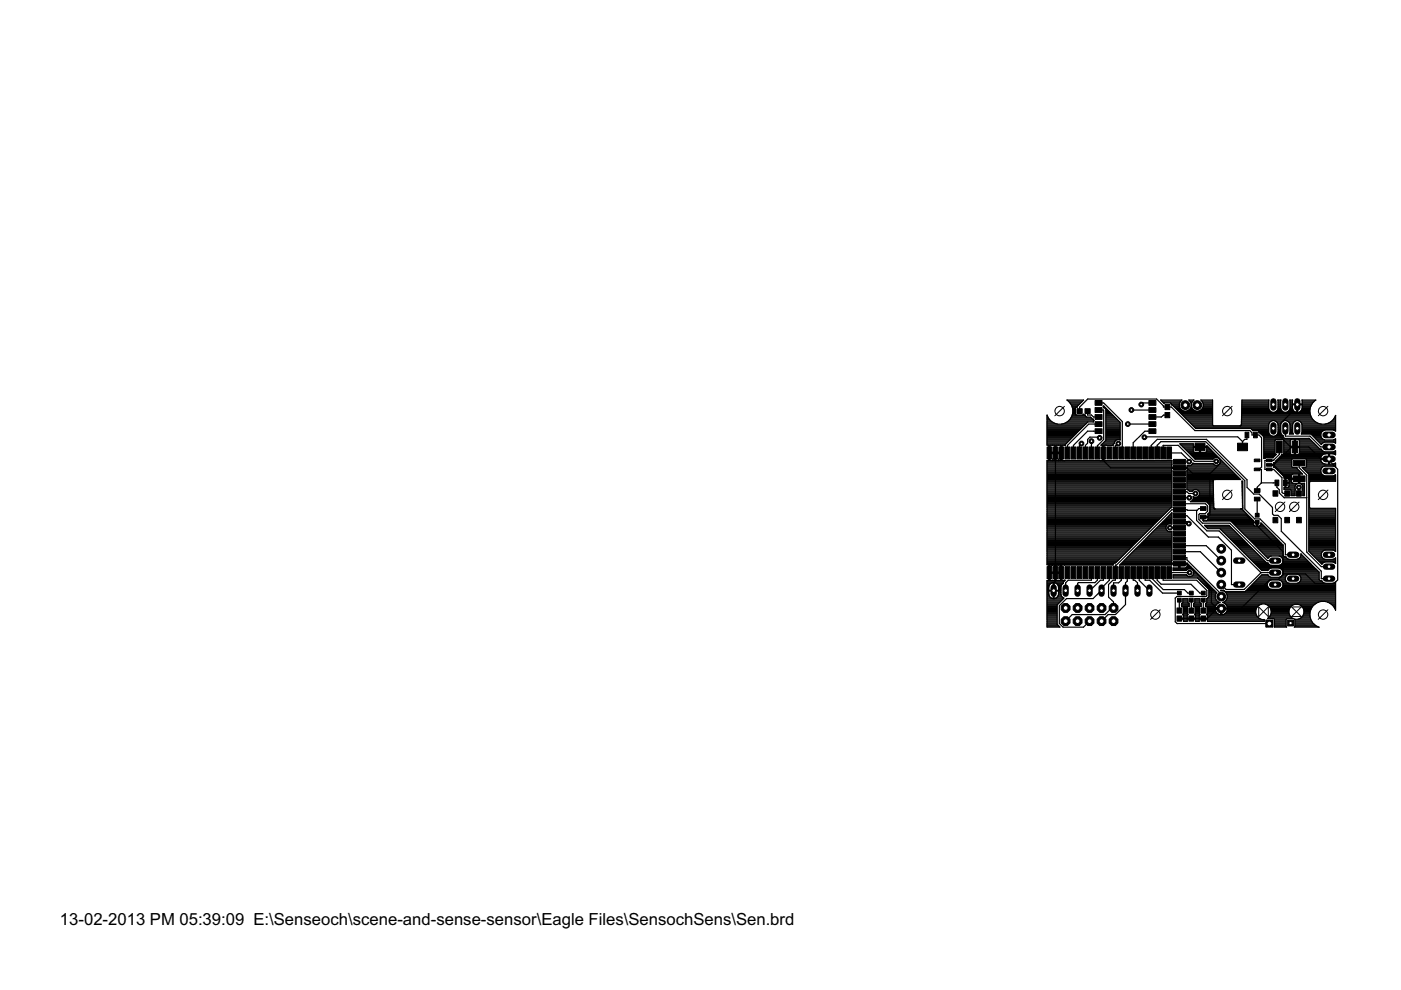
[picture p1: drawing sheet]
<svg xmlns="http://www.w3.org/2000/svg" width="297mm" height="210mm" viewBox="0 0 297 210" stroke-linecap="round" stroke-linejoin="round" font-family="sans-serif">
<defs><g id="words">
<text font-size="4" x="12.7" y="196.2">13-02-2013 PM 05:39:09 E:\Senseoch\scene-and-sense-sensor\Eagle Files\SensochSens\Sen.brd</text>
</g></defs>
<g fill="#000" stroke="#000" stroke-width=".21">
<path d="M222 94.8h1v2.5h-1zM223.3 94.8h1v2.5h-1zM224.5 94.8h1.1v2.5h-1.1zM225.8 94.8h1v2.5h-1zM227.1 94.8h1v2.5h-1zM228.3 94.8h1.1v2.5h-1.1zM228.3 86.7h1.1v1h-1.1zM229.6 94.8h1v2.5h-1zM230 86.7h1.1v1h-1.1zM230.9 94.8h1v2.5h-1zM232.2 94.8h1v2.5h-1zM232.2 87.9h1.5v1h-1.5z"/>
<path d="M232.2 86.4h1.5v1h-1.5zM232.2 84.9h1.5v1h-1.5zM232.2 89.4h1.5v1h-1.5zM232.2 90.9h1.5v1h-1.5zM233.4 94.8h1v2.5h-1zM234.7 94.8h1v2.5h-1zM236 94.8h1v2.5h-1zM237.2 94.8h1.1v2.5h-1.1zM238.5 94.8h1v2.5h-1zM239.8 94.8h1v2.5h-1zM241 94.8h1v2.5h-1zM242.3 94.8h1v2.5h-1z"/>
<path d="M243.6 94.8h1v2.5h-1zM243.6 90.9h1.5v1h-1.5zM243.6 89.4h1.5v1h-1.5zM243.6 87.9h1.5v1h-1.5zM243.6 86.4h1.5v1h-1.5zM243.6 84.9h1.5v1h-1.5zM244.8 94.7h1.1v2.6h-1.1zM246.1 94.8h1v2.5h-1zM247 85.7h1v1.1h-1zM247 87.5h1v1.1h-1zM247.4 94.8h1v2.5h-1zM248.8 99.9h2.5v1.1h-2.5z"/>
<path d="M248.8 98.7h2.5v1h-2.5zM248.8 97.4h2.5v1h-2.5zM253.4 94h2.1v1.6h-2.1zM262.4 94h2.1v1.6h-2.1zM264 91.6h.8v1.2h-.8zM265.8 91.6h.8v1.2h-.8zM265.9 97.3h1.2v.6h-1.2zM265.9 99.3h1.2v.5h-1.2zM268.5 99.3h1.2v.5h-1.2zM268.5 98.3h1.2v.5h-1.2zM268.5 97.3h1.2v.6h-1.2zM270.7 93.5h1.1v2.5h-1.1z"/>
<path d="M274 93.5h1.1v2.5h-1.1zM274.2 97.6h2.5v1.2h-2.5zM248.8 119h2.5v1h-2.5zM248.8 117.7h2.5v1h-2.5zM248.8 116.5h2.5v1h-2.5zM248.8 115.2h2.5v1h-2.5zM248.8 113.9h2.5v1h-2.5zM248.8 112.6h2.5v1.1h-2.5zM248.8 111.4h2.5v1h-2.5zM248.8 110.1h2.5v1h-2.5zM248.8 108.8h2.5v1.1h-2.5zM248.8 107.6h2.5v1h-2.5z"/>
<path d="M248.8 106.3h2.5v1h-2.5zM248.8 105h2.5v1h-2.5zM248.8 103.8h2.5v1h-2.5zM248.8 102.5h2.5v1h-2.5zM248.8 101.2h2.5v1h-2.5zM254.5 107.4h1.2v.8h-1.2zM254.5 109.2h1.2v.8h-1.2zM266 105.4h1.1v.8h-1.1zM266 103.6h1.1v.8h-1.1zM266.1 110.3h.9v.8h-.9zM266.1 108.8h.9v.8h-.9zM269.9 104.1h1v1.1h-1z"/>
<path d="M269.9 109.7h1v1.1h-1zM270.3 101.8h.8v1.2h-.8zM272.1 101.8h.8v1.2h-.8zM272.4 104.1h1v1.1h-1zM272.4 109.7h1v1.1h-1zM274.2 100.9h2.5v1.2h-2.5zM274.9 104.1h1v1.1h-1zM274.9 109.7h1v1.1h-1zM222 120.1h1v2.6h-1zM223.3 120.1h1v2.6h-1zM224.5 120.1h1v2.6h-1zM225.8 120.1h1v2.6h-1z"/>
<path d="M227.1 120.1h1v2.6h-1zM228.3 120.1h1.1v2.6h-1.1zM229.6 120.1h1v2.6h-1zM230.9 120.1h1v2.6h-1zM232.2 120.1h1v2.6h-1zM233.4 120.1h1v2.6h-1zM234.7 120.1h1v2.6h-1zM236 120.1h1v2.6h-1zM237.2 120.1h1.1v2.6h-1.1zM238.5 120.1h1v2.6h-1zM239.8 120.1h1v2.6h-1zM241 120.1h1v2.6h-1z"/>
<path d="M242.3 120.1h1v2.6h-1zM243.6 120.1h1v2.6h-1zM244.8 120.1h1.1v2.6h-1.1zM246.1 120.1h1v2.6h-1zM247.4 120.1h1v2.6h-1zM249.5 130.6h1v1.1h-1zM249.5 128.9h1v1.1h-1zM249.6 126.9h.8v.8h-.8zM249.6 125.3h.8v.9h-.8zM252.1 130.6h1v1.1h-1zM252.1 128.9h1v1.1h-1zM252.2 126.9h.8v.8h-.8z"/>
<path d="M252.2 125.3h.8v.9h-.8zM254.6 130.6h1v1.1h-1zM254.6 128.9h1v1.1h-1zM254.7 126.9h.8v.8h-.8zM254.7 125.3h.8v.9h-.8z"/>
</g>
<g fill="none" stroke="#000" stroke-width=".25">
<path d="M222 98.6h26.4M222 91.2h6.9M222 98.8h26.4M222 98.1h26.5M222 89.5h1.1M222 99.9h26.5M222 99.7h26.4M222 99.5h26.4M222 99.3h27.9M222 99h26.4M222 98.4h26.5M222 97.9h26.5"/>
<path d="M222 94.4h3.8M222 94.1h4M222 93.9h4.2M222 93.7h4.4M222 93.5h4.6M222 93.2h4.9M222 93h5.1M222 92.8h5.3M222 92.6h5.5M222 92.4h5.8M222 92.1h6M222 91.9h6.2"/>
<path d="M222 91.7h6.4M222 91.5h6.6M222 91h7.1M222 90.8h7.3M222 90.6h7.5M222 90.4h7.7M222 90.1h8M222 89.9h2.2M222 89.7h1.5M222 89.3h.8M222 89h.6M222 88.8h.4"/>
<path d="M222 88.6h.3M222 88.4h.1M222 88.1h.1M222.4 96.4h.2M222.4 97h.2M222.4 95.2h.2M222.4 97.2h.2M222.4 97.7v-1.5h2.8v1.5M222.4 97.5h.2M222.4 96.8h.2M222.4 96.6h.2M222.4 95.7h.2"/>
<path d="M222.4 95.5h.2M222.4 95h.2M222.4 94.8h.2M222.4 94.6h.2M222.5 96v.7l.8 .8h.5M222.6 97.7v-3.3h1v3.3M223.1 97.7h.1M223.6 96.4h.3M223.6 97h.3M223.6 95.2h.3M223.6 97.2h.3M223.6 97.5h.3"/>
<path d="M223.6 96.8h.3M223.6 96.6h.3M223.6 95.7h.3M223.6 95.5h.3M223.6 95h.3M223.6 94.8h.3M223.6 94.6h.3M223.8 96.8l.7 .7h.5M223.8 96v27.2l-.4 .4v1.6M223.9 97.7v-3.3h1v3.3M224.3 97.7h.2M224.9 96.4h.3"/>
<path d="M224.9 97h.3M224.9 95.2h.3M224.9 97.2h.3M224.9 97.5h.3M224.9 96.8h.3M224.9 96.6h.3M224.9 95.7h.3M224.9 95.5h.3M224.9 95h.3M224.9 94.8h.3M224.9 94.6h.3M225 97.5l.1 .1h8.8"/>
<path d="M225 96v1.5M225.1 89.9h5.1M225.7 97.6l-.1 .1M225.8 89.7h4.6M226.5 85h3M226.5 89.3h5.4M226.7 85.3h2.6M226.7 89h5.1M226.9 85.5h2.2M226.9 88.8h4.7M227.1 85.7h1.8M227.1 88.6h4.3"/>
<path d="M227.2 88.4h3.1M227.2 85.9h1.4M227.3 88.1h2.8M227.3 86.1h1.1M227.3 86.4h.9M227.4 87.9h.7M227.4 86.6h.6M227.4 87.7h.6M227.5 87.5h.5M227.5 87.2h.5M227.5 87h.5M227.5 86.8h.5"/>
<path d="M228.4 86.1l1.3-1.3h-3.5a2.8 2.8 0 0 1 .2 4.6 2.8 2.8 0 0 1-4.4-1.4v6.4h.4v1.5h2.8v-1.5h.6v-.1l4.8-4.8M228.4 86.1v.2l-.4 .2v1.3l.2 .2h1.4l.1-.2 .4 .2 .3 .4h.8l.4 .5h.2v.2M228.9 94.4h.1M228.9 94.4v1.6M228.9 87.2v-.9l1.7-1.7h14.6l1.5 1.5v.2h1.6l5 5h11.7l.5 .5v.4h1.4l.6 .6v6.2l-.5 .5M229.3 94l-.4 .4M229.6 87.9h.2M230.6 87.2v.8h.8l.4 .4h1.1M231.4 93.5v2.5M231.4 94.4h.1M231.8 89.1l.2 .1-.2 .3h-5.6M232.9 85.4h1.1l4 4v6.4l-.3 .2"/>
<path d="M232.9 86.9h1.1v6.3l-1.3 1.2v1.6M232.9 89.9h-2.1l-4.5 4.5v1.6M232.9 91.4h-2.3l-3 3v1.6M233.2 92.8l-.2-.1h-1.9l-.5 .5v.8l-.5 .4v1.6M233.2 97.6l.2 .1M233.5 94.4h2.5M233.7 94.1h2.4M233.8 96.4h.3M233.8 97h.3M233.8 95.2h.3M233.8 97.2h.3M233.8 97.7v-1.5h.3v1.5"/>
<path d="M233.8 97.5h.3M233.8 96.8h.3M233.8 96.6h.3M233.8 95.7h.3M233.8 95.5h.3M233.8 95h.3M233.8 94.8h.3M233.8 94.6h.3M233.9 86.2l.1-.1 3.5 3.5v3.7a.83 .83 0 0 0-1.2 .7l-.3 .4h-1.9v1.5h-.3v-1.5h-.4l1.1-1v-6.7l-.5-.2zM233.9 93.9h2.4M233.9 97.6l1.6 1.6h16.2l1.2 1.3h3.6M233.9 96v1.6"/>
<path d="M233.9 86.1h.2M234 86.4h.3M234.1 93.7h2.2M234.3 86.6h.2M234.4 93.5h2.1M234.5 91.2h3M234.5 87.5h.9M234.5 89.5h2.9M234.5 93.2h2.3M234.5 93h3M234.5 92.8h3M234.5 92.6h3"/>
<path d="M234.5 92.4h3M234.5 92.1h3M234.5 91.9h3M234.5 91.7h3M234.5 91.5h3M234.5 91h3M234.5 90.8h3M234.5 90.6h3M234.5 90.4h3M234.5 90.1h3M234.5 89.9h3M234.5 89.7h3"/>
<path d="M234.5 89.3h2.7M234.5 89h2.5M234.5 88.8h2.2M234.5 88.6h2M234.5 88.4h1.8M234.5 88.1h1.6M234.5 87.9h1.4M234.5 87.7h1.1M234.5 87.2h.7M234.5 87h.5M234.5 86.8h.2M234.5 97.7l14-.1-.1 1.5h1.5v.2h-1.5v.5"/>
<path d="M237.1 94l-.4 .4h-.2v1.6M237.4 93.2h.1M239.1 89.9h5.2M239.9 86.9h4.4M242.6 92.7l19.8-.1 1 1M244.1 96v-1.6l1.3-1.2h10.4l8.6 8.5v1.6l1.4 1.5h1.2l2.8 2.8v1.4l.3 .3h.9l.7 .7v2.6l8.4 8.5v1.6h1.7M244.3 85.4h-2l-.3 .4M244.3 91.4h-1.6l-2.4 2.5v2.1M244.8 97.6h-.1M245.3 96v-1.6l.8-.8h9.5l8.3 8.3v6l2.1 2.1h1.1l5.4 5.4v2.2h1.7M246 97.6h.1M246.3 85h4.1"/>
<path d="M246.5 85.3h3.7M246.6 96v-1.6h3.2l3.4 3.4h4.7M246.7 85.5h.1M247.3 97.6h.1M247.5 88h-.8l-.4 .4h-2M247.9 96h2.6l1.6 1.7v.2M248.2 85.5h1.9M248.3 85.7h1.7M248.4 99.8l.1 .1M248.5 97.7h-26.5v22.1h.4v1.5h2.7v-1.5h10.9l.3-.4h.2l11.8-11.8h.2v-7.7M248.6 85.9h1.4M248.8 86.1h1.2"/>
<path d="M249 86.4h1.1M249.3 86.6h.9M249.5 86.8h.9M249.7 87h1.1M249.9 87.2h7.2M250 86.1l.2-.9 .4-.4h-4.5l.7 .7 1.3-.1 .2 .5h.2l5 4.9h11.7l.4 .5M250 86.1l.2 .5M250.1 87.5h7M250.2 99.3h10.4M250.2 94.1h2.8M250.2 86.6a1.3 1.3 0 0 0 2.2 0M250.4 87.7h6.7"/>
<path d="M250.4 94.4h2.6M250.6 87.9h6.5M250.6 94.6h2.4M250.8 88.1h6.3M250.8 94.8h3.5M251 88.4h6.1M251.1 95h1.9M251.3 88.6h5.8M251.3 95.2h1.7M251.5 88.8h5.6M251.5 95.5h1.5M251.7 99.9v3.9l.5 .4"/>
<path d="M251.7 99.9h9.6M251.7 99.8v.1M251.7 98.8h8.5M251.7 99.7h9.3M251.7 99.5h9.1M251.7 99h8.7M251.7 89h5.4M251.7 95.7h1.3M251.9 87h1.4M251.9 89.3h5.2M252 95.9h1.2M252.1 84.8h1l-.5 .8z"/>
<path d="M252.2 89.5h4.9M252.2 96.1h5.3M252.2 86.8h.8M252.3 85h.6M252.4 89.7h4.7M252.4 86.6h.4M252.4 96.4h5.3M252.4 85.3h.4M252.5 86.4h.2M252.5 85.5h.1M252.6 86.1l-.2 .5M252.6 85.6v.5"/>
<path d="M252.6 86.1l.2 .5M252.6 85.7h.1M252.6 86.1h.1M252.6 85.9h.1M252.6 89.9h4.5M252.6 98.6h4.9M252.6 96.6h5.3M252.8 86.6a1.3 1.3 0 0 0 2.1 0M252.8 98.4a.8 .8 0 0 1-1.1 .2v.5h-1.5v.2h1.5v.5M252.8 90.1h4.3M252.8 98.4h4.4M252.9 96.8h5.2"/>
<path d="M253 90.4h16M253.1 97h4.5M253.3 90.6h15.7M253.3 97.2h4M253.5 90.8h15.5M254.3 95.2h.3M254.3 95.9h.3M254.3 95.7h.3M254.3 95.5h.3M254.3 95h.3M254.4 87h2.7M254.4 94.8h1.7l2.6 2.6v.9l-2.2 2.2"/>
<path d="M254.6 94.8h1.6M254.7 86.8h2.4M254.8 85h2.3M254.9 86.6h2.2M255 85.3h2.1M255 86.4h2.1M255.1 85.5h2M255.1 86.1v-.5l-.5-.8h2.5v5.3l.2 .2h5.7M255.1 86.1l-.2 .5M255.1 85.7h2M255.1 86.1h2M255.1 85.9h2"/>
<path d="M255.6 95.9h1.7M255.8 95.7h1.2M255.9 95.2h.7M255.9 95.5h.9M255.9 95h.5M255.9 94.6h.1M258.2 97h.2M258.2 98.6h1.7M258.5 97.2h.1M258.5 98.4h1.2M258.6 97.5h.2M258.7 98.1h.8"/>
<path d="M258.7 97.6a.86 .86 0 0 0-.7-.6 .86 .86 0 0 0-.8 .4h-3.8l-3.3-3.3h2.9v.5h1.3v1.3h-1l-.3-.2v-.8h2.9v.7l-.3 .3h-1v-1.3h1.3v-.1l7.1 7.2h-11.3M258.7 97.7h.3M258.7 98a.86 .86 0 0 1-.7 .7 .86 .86 0 0 1-.8-.4h-4.2l-.1-.2-.1 .3M258.7 97.9h.6M263 90.3h.1M263.1 90.1h5.9M263.2 89.5h6.1M263.2 89.9h5.8M263.2 89.7h5.9M263.2 89.3h6.4M263.2 89h15.2M263.2 88.8h15"/>
<path d="M263.2 88.6h14.9M263.2 88.4h14.8M263.2 87.5h14.5M263.2 88.1h14.7M263.2 87.9h14.6M263.2 87.7h14.6M263.3 87.2h6.1M263.3 87h5.9M263.3 86.8h5.8M263.3 86.6h5.7M263.3 85.7h5.7M263.3 86.4h5.7"/>
<path d="M263.3 86.1h5.7M263.3 85.9h5.7M263.3 85.5h5.7M263.3 85.3h5.7M263.3 85h5.7M263.4 93.6v1.2M264.4 92.2v1h-.5l-.5 .4M265.3 91h3.7M265.6 91.2h3.4M266.5 99.5h.9v2.9M266.7 91.3l.2 .5h.2l.8 .8v4.6l.5-.2M266.9 91.5h2.1"/>
<path d="M266.9 91.7h2.1M267.3 91.9h1.8M267.5 92.1h1.7M267.7 92.4h1.8M267.9 92.6h4.2M267.9 96.4h2.7l-.7 .6M267.9 97h2M267.9 95.2h2.4M267.9 95.9h2.4M267.9 96.1h2.4M267.9 96.8h2.3M267.9 96.6h2.5"/>
<path d="M267.9 95.7h2.4M267.9 95.5h2.4M267.9 95h2.4M267.9 94.8h2.4M267.9 94.6h2.4M267.9 94.4h2.4M267.9 94.1h2.4M267.9 93.9h2.4M267.9 93.7h2.4M267.9 93.5h2.4M267.9 93.2h2.5M267.9 93h9.7"/>
<path d="M267.9 92.8h4.3M269 86.6v-1.8h-5.7l-.1 5.3-.2 .2M269 91.7v-1.7a1.01 1.01 0 0 1 1-.8 1.01 1.01 0 0 1 1 .8v1.7M269 86.6l.4 .6M269 91.7a1.02 1.02 0 0 0 1 .8 1.02 1.02 0 0 0 1-.8M269.1 98.6h4.8M269.1 98.6h.1M269.4 87.2l.4 .2 .7-.2M269.9 97h.1M270.1 99l1.9 1.8M270.1 99h3.8M270.1 98.8h3.8"/>
<path d="M270.1 98.4h3.8M270.3 96.2v-2.8l.2-.2h1.5l.2 .2v2.8M270.3 96.2l.2 .2M270.3 89.3h1.9M270.4 99.3h4.6M270.4 97.9h3.5M270.5 92.4h1.5M270.6 97.7h3.3M270.6 87.2h1.3M270.6 99.5h4.5M270.7 89.5h1.1M270.7 92.1h1.1"/>
<path d="M270.8 97.5h3.1M270.8 87h.9M270.8 99.7h4.6M270.8 89.7h.9M270.9 91.9h.7M270.9 86.8h.7M270.9 89.9h.6M271 91.2h.5M271 86.6l-.1-1.8h.7l-.1 1.8M271 86.6l-.5 .6M271 85.7h.5M271 91.7h.5"/>
<path d="M271 91.5h.5M271 91h.5M271 90.8h.5M271 90.6h.5M271 90.4h.5M271 90.1h.5M271 86.6h.5M271 86.4h.5M271 86.1h.5M271 85.9h.5M271 85.5h.5M271 85.3h.5"/>
<path d="M271 85h.5M271 97.2h10.7M271.1 99.9h4.5M271.2 97h8.8M271.3 94.8v1.6l-1.3 1.2h-1.8v1.9h1.8l1.8 1.8v3.1l.3 .2h.8M271.4 96.8h8.7M271.5 86.6l.4 .6M271.5 91.7l.8 1.2h5.3l2.2 2.3M271.7 96.6h8.5M271.7 89.6l-.2 .4v1.7M271.9 87.2l.4 .2 .8-.2M271.9 89.3a1 1 0 0 1 1.6 .7v1.7"/>
<path d="M272 93.2h1.7M272.2 95.2h1.4M272.2 96.2l-.2 .2M272.2 95.9h1.4M272.2 96.1h1.4M272.2 95.7h1.4M272.2 95.5h1.4M272.2 95h1.4M272.2 94.8h2.2M272.2 94.6h1.4M272.2 94.4h1.4M272.2 94.1h1.4"/>
<path d="M272.2 93.9h1.4M272.2 93.7h1.4M272.2 93.5h1.4M272.5 90.8v1.7h5.2l2.3 2.3h1.8M272.9 89.3h1.8M273.1 87.2h1.3M273.2 89.5h1.2M273.3 87h.9M273.4 89.7h.8M273.4 91.9h.8M273.4 86.8h.7M273.5 89.9h.6"/>
<path d="M273.5 91.2h.6M273.5 86.6l-.4 .6M273.5 85.7h1.5v1.8l-.5-.2-.4-.5M273.5 91.7l-.1 .3h.8l-.1-.3M273.5 91.7h.6M273.5 91.5h.6M273.5 91h.6M273.5 90.8h.6M273.5 90.6h.6M273.5 90.4h.6M273.5 90.1h.6M273.5 86.6h.5"/>
<path d="M273.5 86.4h.5M273.5 86.1h.5M273.5 85.9h.5M273.5 85.5h.5M273.5 85.3h.5M273.5 85h.5M273.6 93.5v1.1h1.9v-1.1M273.6 93.5l.3-.4h.5v3.3h-.6M273.6 94.8v.2l-3.6 3.6 2.5 2.4v1.4M273.6 94.8h3.9l2.5 2.5h1.8M273.8 96.4h-2.1v.1l-1.5 1.6M273.9 97.5v1.4l.1 .2h1v.2l1.2 1.2h-.6v.9h-1.8v-.6"/>
<path d="M273.9 98.1h-3.9l.1 .9M274 85v-.2h-.5v1.8M274 85v.7M274 97.3l-.1 .2M274.1 91.7v-1.7a1.01 1.01 0 0 1 1-.8 1.01 1.01 0 0 1 1 .8v1.7M274.1 86.8l-.1-1h2.1l-.1 1M274.4 96.4h.3M274.4 95.2h.3M274.4 95.9h.3M274.4 96.1h.3M274.4 95.7h.3M274.4 95.5h.3"/>
<path d="M274.4 95h.3M274.4 94.6h.3M274.4 94.4h.3M274.4 94.1h.3M274.4 93.9h.3M274.4 93.7h.3M274.4 93.5h.3M274.4 93.2h.3M274.7 94.8h4.7M275 87.2h.1M275 87h.1M275 86.8h.1"/>
<path d="M275 86.6h.1M275 86.4h.1M275 86.1h.1M275 85.9h.1M275.1 85.8v1.6h-1.2l-2.4 2.4v2.8l2.1 2.2M275.3 96.4h5.2M275.4 93.2h2.5M275.4 89.3h3.3M275.4 98.2v.9l1.7 1.6v16.4l3 3h1.7M275.5 96.2v-1.3h-1.9v1.2l.2 .3M275.5 96.2l-.2 .2M275.5 96.1h7.7"/>
<path d="M275.5 93.5l-.3-.4h-.5v3.3h.6M275.5 95.2h4.6l.4 .5 .4 .1h1.8l.5-.2v.8h-.1M275.5 95.9h7.7M275.5 95.7h5.1M275.5 95.5h4.8M275.5 95h4.1M275.5 94.6h3.7M275.5 94.4h3.5M275.5 94.1h3.2M275.5 93.9h3M275.5 93.7h2.8M275.5 93.5h2.6"/>
<path d="M275.7 87.2h2M275.8 89.5h3.2M275.9 87h1.8M275.9 89.7h3.4M275.9 91.9h4.2M276 89.9h4M276 86.8h1.7M276 91.7h4.2M276.1 91.2h4.6M276.1 91.7l-.2 .3h2l2.3 2.3 .7-.6h1.8l.5 .3v-1l-.5 .3h-1.8l-.7-.5M276.1 91.5h4.3M276.1 91h7.1"/>
<path d="M276.1 90.8h7.1M276.1 90.6h7.1M276.1 90.4h7.1M276.1 90.1h7.1M276.1 86.6h1.7M276.1 85v-.2h2.9a2.81 2.81 0 0 0-.2 4.6 2.81 2.81 0 0 0 4.4-1.3v3.3l-.5-.2h-1.8a1.07 1.07 0 0 0-.7 1.6M276.1 85v.7M276.1 86.4h1.7M276.1 86.1h1.8M276.1 85.9h1.9M276.1 85.5h2.2M276.1 85.3h2.4"/>
<path d="M276.1 85h2.6M276.2 99.3h4M276.4 99.5h3.7M276.6 99.7h3.4M276.8 97.3l.2 .2M276.9 99.9h3.1M276.9 99h3.5M277 98.6h6.2M277 98.8h6.2M277 97.5v1.4l-.2 .2h-.7l1.4 1.4v16.4l2.8 2.7 .6-.4h1.7l.6 .3M277 98.1h3.4M277 97.7h3.1"/>
<path d="M277 98.4h3.8M277 97.9h3.2M277 97.5h3M278 92.1h2M278.1 85.7h-3v1.8l.5-.2 .4-.5M278.3 92.4h1.7M278.5 92.6h1.6M278.7 92.8h1.5M278.9 93h1.5M279.2 93.2h1.6M279.4 93.5h3.8M279.6 93.7h3.6"/>
<path d="M279.8 93.9h.7M280 94.1h.2M280.2 99.3a1.07 1.07 0 0 0 .7 1.6h1.8l.5-.3v1.4h-5.4l-.2 .3v5.3l.2 .2h5.4v9.1l-.6-.3h-1.7a1 1 0 0 0-.6 1.6M280.5 96.4l1.2-.2v2.2a1.23 1.23 0 0 1-1.7-.8v-.2h1.9v1h.7l.6-.2v.8M280.5 96.4l-.5 .6M280.9 98.8l-.7 .5M281 89.9h2.2M281.5 97.3l2.1 2.2v23.5l-.7 .7h-4.1l-2-2h-4.8M281.7 96.4h.2M281.7 97h.2M281.7 98.1h.2M281.7 97.7h.2"/>
<path d="M281.7 98.4h.2M281.7 97.9h.2M281.7 97.5h.2M281.7 96.8h.2M281.7 96.6h.2M281.7 89.7h1.5M282.1 89.5h1.1M282.4 89.3h.8M282.6 89h.6M282.7 98.8l.5 .2M282.8 93.2h.4M282.8 98.4h.4"/>
<path d="M282.8 88.8h.4M282.9 91.2h.3M282.9 88.6h.3M283 95.7h.2M283 96.4h.2M283 88.4h.2M283.1 96.4l-1.2-.2v1h-1.9v-.2M283.1 93.9h.1M283.1 99h.1M283.1 88.1h.1M222 118.6h15.3M222 111h22.9"/>
<path d="M222 107.7h26.2M222 112.1h21.8M222 117.9h16M222 104.1h26.5M222 101.7h26.5M222 107.9h26M222 107.5h26.5M222 119.7h14M222 119.5h14.2M222 119.2h14.7M222 119h14.9M222 118.8h15.1"/>
<path d="M222 118.3h15.6M222 118.1h15.8M222 117.7h16.2M222 117.5h16.4M222 117.2h16.7M222 117h16.9M222 116.8h17.1M222 116.6h17.3M222 116.4h17.5M222 116.1h17.8M222 115.9h18M222 115.7h18.2"/>
<path d="M222 115.5h18.4M222 115.2h18.7M222 115h18.9M222 114.8h19.1M222 114.6h19.3M222 114.3h19.6M222 114.1h19.8M222 113.9h20M222 113.7h20.2M222 113.5h20.4M222 113.2h20.7M222 113h20.9"/>
<path d="M222 112.8h21.1M222 112.6h21.3M222 112.4h21.5M222 111.9h22M222 111.7h22.2M222 111.5h22.4M222 111.2h22.6M222 110.8h23.1M222 110.6h23.3M222 110.3h23.5M222 110.1h23.8M222 109.9h24"/>
<path d="M222 109.7h24.2M222 109.5h24.4M222 109.2h24.7M222 109h24.9M222 108.8h25.1M222 108.6h25.3M222 108.4h25.5M222 108.1h25.8M222 107.2h26.5M222 107h26.5M222 106.8h26.5M222 106.6h26.5"/>
<path d="M222 106.3h26.5M222 106.1h26.5M222 105.9h26.5M222 105.7h26.5M222 105.5h26.5M222 105.2h26.5M222 105h26.5M222 104.8h26.5M222 104.6h26.5M222 104.4h26.5M222 103.9h26.5M222 103.7h26.5"/>
<path d="M222 103.5h26.5M222 103.3h26.5M222 103h26.5M222 102.8h26.5M222 102.6h26.5M222 102.4h26.5M222 102.1h26.5M222 101.9h26.5M222 101.5h26.5M222 101.2h26.5M222 101h26.5M222 100.8h26.5"/>
<path d="M222 100.6h26.5M222 100.4h26.5M222 100.1h26.5M222.4 119.9h.2M222.6 119.8h1v3.3h-1zM223.6 119.9h.3M223.9 119.8h1v3.3h-1zM224.9 119.9h.2M237.5 119.7h10.9M237.7 119.5h12.2M238 119.2h10.4M238.2 119h10.2"/>
<path d="M238.4 118.8h10.1M238.6 118.6h9.9M238.8 118.3h9.7M239.1 118.1h9.4M239.3 117.9h9.2M239.5 117.7h9M239.7 117.5h8.8M239.9 117.2h8.6M240.2 117h8.3M240.4 116.8h8.1M240.6 116.6h7.9M240.8 116.4h7.7"/>
<path d="M241.1 116.1h7.4M241.3 115.9h7.2M241.5 115.7h7M241.7 115.5h6.8M242 115.2h6.5M242.2 115h6.3M242.4 114.8h6.1M242.6 114.6h5.9M242.8 114.3h5.7M243.1 114.1h5.4M243.3 113.9h5.2M243.5 113.7h5"/>
<path d="M243.7 113.5h4.8M243.9 113.2h4.6M244.2 113h4.3M244.4 112.8h4.1M244.6 112.6h2.9M244.8 112.4h2.5M245.1 112.1h2.1M245.3 111.9h1.9M245.5 111.7h1.7M245.7 111.5h1.6M246 111.2h1.5M246.2 111h2.3"/>
<path d="M246.4 110.8h2.1M246.6 110.6h1.9M246.8 110.3h1.7M247.1 110.1h1.4M247.3 109.9h1.2M247.3 112.4a.81 .81 0 0 0 1.2 .2v6.2M247.5 109.7h1M247.7 109.5h.8M247.9 111a.87 .87 0 0 0-.6 1.4M247.9 109.2h.6M248.1 111.9h2M248.2 109h.3"/>
<path d="M248.2 111l.3 .1v-2.4l-11.1 11.1h11v-.2h3.3v.6l-.3 .2h-1.2v-1h1.5l6.3 6.3M248.4 108.8h.1M248.5 118.8l-.1 .6h1.5v1h-1.2v.6h2.8l.6-.4M249.9 119.9h.3M249.9 119.7h.3M250 119.5h1.7l5.1 5.2v3.1l1.3 1.2-2.2 2.1h-5.9M250.1 118.2h1.6v.5l7.2 7.3v.5M250.1 106.8h5.5l.5 .5v1.1l-.6 .5h-1.1l-.2 .2v1.1l.8 .7h5.8l7.9 8h1.7M250.1 105.5h2.1M250.1 117h4.4l4.4 4.4M250.1 115.7h5.6l3.2 3.2M250.1 104.3h1.6l.3 .3h1.5"/>
<path d="M250.1 110.6h1.6M250.1 109.3h1.6l4.5 4.6h2.1l2.8 2.8v7.3h1.6M250.2 119.5h1.6M251.7 110.6h.1M251.7 103.7h5.5M251.7 103.5h5.5M251.7 103.3h5.5M251.7 103h5.5M251.7 102.8h5.5M251.7 102.6h5.5M251.7 102.4h5.5M251.7 102.1h5.5"/>
<path d="M251.7 101.9h5.5M251.7 101.5h11.1M251.7 101.2h10.9M251.7 101h10.7M251.7 100.8h10.4M251.7 100.6h10.2M251.7 100.4h10M251.7 100.1h9.8M251.7 110.6l.4 .4M251.7 119.9h.5M251.7 119.7h.3M251.9 103.9h1.1"/>
<path d="M252.2 104.1h.6M252.4 106.3h4.9M252.8 106.1h4.5M252.8 104.1v.1M252.9 105.9h4.4M253 105.7l-.1 .3-.5 .4h3.4l.4 .4M253 103.9l.3-.1 .7 .1M253 103.9l-.2 .2M253 105.7h4.3M253 105.5h4.3M253.7 108.2v2.1l2.2 2.3h2.6l8.9 8.8M253.9 103.9h3.4"/>
<path d="M254 103.9l.2 .2 .1 .7M254 105.2h3.3M254.2 104.1h3.1M254.2 105h3.1M254.3 104.4h3M254.3 104.8a.85 .85 0 0 1-1.3 .5v.4M254.3 104.8h3M254.3 104.6h3M255.1 110.3h.1M255.1 110.1h.1M255.1 109.9h.1M255.1 107.8h-.9l-.4 .4-5.3-.1-11.8 11.7h-.2v3.2h-.6l-.9 .9v2.7l1.1 1v1.3"/>
<path d="M255.2 109.7h9.8M255.5 111.5h5.1M255.7 111.7h5.2M255.9 111.9h5.2M255.9 110.3h9.8M256 106.6h1.3M256.1 109v.6h-.9v.8l.8-.1 .1-.6h-1v.8h5.8l7.9 7.9M256.1 109h8.3M256.1 110.1h9.4M256.1 109.9h9.2M256.1 109.5h8.7M256.1 109.2h8.5"/>
<path d="M256.2 106.8h1.1M256.2 106.8l.3 .3M256.3 108.8h7.9M256.4 107h.9M256.5 108.6h7.4M256.5 109.2h7.7l1.6 1.5h.8v.8l5.4 5.4v5l-1 1h-1.7l-6.2 6.1M256.5 100.5v8.7M256.5 109.2l-.4 .4h-1M256.5 107.7h.8M256.5 108.6l-.4 .4M256.5 107.9h1.1M256.5 107.5h.8"/>
<path d="M256.5 108.4h7.2M256.5 108.1h7M256.5 107.2h.8M257.2 102.2h.1M257.2 101.9h.1M257.2 101.9v.3M257.2 102.2l.1 5.5M257.3 107.7l.2 .2M257.4 101.7l-.2 .2M257.4 101.7h.1M257.5 107.9h.1M257.7 101.7h.1"/>
<path d="M258.7 112.1l8.8 8.9h1.3l.3-.4M258.9 112.4h2.6M259.1 112.6h2.6M259.4 112.8h2.6M259.6 113h2.6M259.8 113.2h2.6M260 113.5h2.6M260.2 113.7h2.7M260.5 113.9h2.6M260.7 114.1h2.6M260.9 114.3h2.6M261 110.6h4.8"/>
<path d="M261.1 114.6h2.7M261.3 110.8h5.2M261.3 112.1h-5.2l-.7-.7h5.2l7.9 7.9h.3l.7 .6h1.7l.4-.2 .4-.6M261.4 114.8h2.6M261.5 111h4.3M261.6 115h2.6M261.7 111.2h4.1M261.8 115.2h2.6M261.9 111.5h4M262 115.5h2.6M262.1 111.7h6.1M262.3 115.7h2.6"/>
<path d="M262.4 111.9h6M262.5 115.9h2.6M262.6 112.1h6M262.7 116.1h2.6M262.8 112.4h6M262.9 116.4h2.6M263 107.9h-5.5M263 107.9h.1M263 112.6h6M263.1 116.6h2.6M263.3 107.9h.1M263.3 112.8h6"/>
<path d="M263.3 102l.2 .1M263.3 102l.2 5.5M263.3 102h.1M263.3 102.8h.2M263.3 102.6h.2M263.3 102.4h.2M263.3 102.1h.2M263.4 116.8h2.6M263.4 103.7h.1M263.4 103.5h.1M263.4 103.3h.1M263.4 103h.1"/>
<path d="M263.4 104.1h.1M263.4 104.6h.1M263.4 104.4h.1M263.4 103.9h.1M263.4 105.5h.1M263.4 105.2h.1M263.4 105h.1M263.4 104.8h.1M263.4 106.3h.1M263.4 106.1h.1M263.4 105.9h.1M263.4 105.7h.1"/>
<path d="M263.4 107.2h.1M263.4 107h.1M263.4 106.8h.1M263.4 106.6h.1M263.5 107.7h.1M263.5 108.1l2.3 2.3v.3h.7v.8l-.6-.1-.1-.6h.8v.7l.6-.1 .1-.6 4.8 4.8v2.2l.6 .4M263.5 107.9h-.5M263.5 107.7l-.2 .2M263.5 102.1v6M263.5 113h6M263.6 117h2.6M263.7 113.2h6"/>
<path d="M263.8 117.2h2.6M263.9 113.5h6M264 117.5h2.6M264.2 113.7h6M264.2 117.7h2.6M264.4 113.9h6M264.5 117.9h2.6M264.6 114.1h6M264.7 118.1h2.6M264.8 114.3h6M264.9 118.3h2.6M265 114.6h6.1"/>
<path d="M265.1 118.6h2.6M265.3 114.8h6M265.3 118.8h2.7M265.5 115h6M265.6 119h2.6M265.7 115.2h6M265.8 119.2h2.6M265.9 115.5h6M266 119.5h2.9M266.1 115.7h6M266.2 119.7h2.9M266.4 115.9h5.7"/>
<path d="M266.5 111h.1M266.5 119.9h11.8M266.5 111.5h.1M266.5 111.2h.1M266.6 105.8v3.4M266.6 116.1h5.5M266.8 116.4h5.3M267 116.6h5.1M267.2 111.5h.7M267.3 116.8h4.8M267.3 111.2h.4M267.3 111h.2"/>
<path d="M267.4 102.4l-.8 .9v.7M267.4 102.4h3.3v.9l.5 .5v.7l1.1 1h4.8M267.5 117h4.6M267.7 117.2h4.4M267.9 117.5h4.2M268.1 117.7h4M268.4 117.9h3.8M268.6 118.1h.4M268.8 118.3h.1M269.5 117.9l-.7 .5M271.2 117.9l.4 .1 .4 .7M271.3 100.1h4.5"/>
<path d="M271.5 100.4h4.5M271.6 119.7h6.4M271.7 118.1h.9M271.7 100.6h2.3M271.8 119.5h6M271.9 118.3h.9M271.9 118.6h1.3M271.9 119.2h5.7M272 100.8h1.8M272 100.8l.2 .3v.3h.3v.9h.8v-.7M272 119h5.4M272 118.8h5.2"/>
<path d="M272.2 101h1.6M272.2 103.7h2.4M272.2 103.5h2.4M272.2 101.2h1.6M272.5 101.7h.1M272.5 103.3h.1M272.5 103h.1M272.5 102.8h.1M272.5 102.6h.1M272.5 102.1h.1M272.5 101.9h.1M272.5 101.5h.1"/>
<path d="M272.5 101.5h2.9M272.6 102.4h1.3M272.7 118.2l.6 .4h1.7l.7-.4M273.1 101.5h2.2M273.2 101.5l-.6-.1v2l.5-.1 .2-.3M273.2 101.5l.1 .1M273.2 103.3h1.4M273.3 103v-.6h-.8v1h-.3v.3h1.3l.2 .2v1.2h.9l.1-1.3M273.3 101.7h.5M273.3 103h1.3M273.3 102.8h1.4M273.3 102.6h1.7"/>
<path d="M273.3 102.1h.5M273.3 101.9h.5M273.7 103.9h.9M273.7 104.1h.9M273.7 105h.9M273.7 104.8h.9M273.7 104.6h.9M273.7 104.4h.9M273.8 102.2v-.6h1.8v.9h1v2.6h-.4v-1.2l-.1-.1a.85 .85 0 0 0-.7-1.3 .85 .85 0 0 0-.7 1.3M274 100.6l1.3-.1v2h-1.2l-.3-.3M274 100.6l-.2 .2M274.7 103.8h.1"/>
<path d="M275.1 118.6h1.8M275.3 101.7h.3M275.3 102.4h.3M275.3 102.1h.3M275.3 101.9h.3M275.3 101.2h.3M275.3 101h.3M275.3 100.8h.3M275.3 100.6h.3M275.4 103.3v1.3M275.5 118.3h1.2M275.7 118.1h.8"/>
<path d="M275.8 102.6h.8M275.8 117.9h.5M275.8 117.5l-.1 .7M275.8 117.5l3.9 3.8v1.6l.6 .4M275.8 117.7h.2M275.8 117.5h.1M276.1 102.8h.5M276.2 103.7h.4M276.2 103h.4M276.2 103.9h.4M276.2 104.1h.4M276.2 105h.4"/>
<path d="M276.2 104.8h.4M276.2 104.6h.4M276.2 104.4h.4M276.2 103.5h.4M276.2 103.3h.4M277.1 100.1h3M277.3 100.4h2.9M277.5 111h5.7M277.5 107.7h.2M277.5 112.1h5.7M277.5 104.1h.1M277.5 101.7h5.7"/>
<path d="M277.5 107.9h5.7M277.5 107.5h.1M277.5 116.8h3M277.5 116.6h5.7M277.5 116.4h5.7M277.5 116.1h5.7M277.5 115.9h5.7M277.5 115.7h5.7M277.5 115.5h5.7M277.5 115.2h5.7M277.5 115h5.7M277.5 114.8h5.7"/>
<path d="M277.5 114.6h5.7M277.5 114.3h5.7M277.5 114.1h5.7M277.5 113.9h5.7M277.5 113.7h5.7M277.5 113.5h5.7M277.5 113.2h5.7M277.5 113h5.7M277.5 112.8h5.7M277.5 112.6h5.7M277.5 112.4h5.7M277.5 111.9h5.7"/>
<path d="M277.5 111.7h5.7M277.5 111.5h5.7M277.5 111.2h5.7M277.5 110.8h5.7M277.5 110.6h5.7M277.5 110.3h5.7M277.5 110.1h5.7M277.5 109.9h5.7M277.5 109.7h5.7M277.5 109.5h5.7M277.5 109.2h5.7M277.5 109h5.7"/>
<path d="M277.5 108.8h5.7M277.5 108.6h5.7M277.5 108.4h5.7M277.5 108.1h5.7M277.5 107.2h.1M277.5 107h.1M277.5 106.8h.1M277.5 106.6h.1M277.5 106.3h.1M277.5 106.1h.1M277.5 105.9h.1M277.5 105.7h.1"/>
<path d="M277.5 105.5h.1M277.5 105.2h.1M277.5 105h.1M277.5 104.8h.1M277.5 104.6h.1M277.5 104.4h.1M277.5 103.9h.1M277.5 103.7h.1M277.5 103.5h.1M277.5 103.3h.1M277.5 103h.1M277.5 102.8h.1"/>
<path d="M277.5 102.6h.1M277.5 102.4h.1M277.5 102.1h.2M277.5 101.9h5.7M277.5 101.5h5.7M277.5 101.2h5.7M277.5 101h5.7M277.5 100.8h3.1M277.5 100.6h2.8M277.6 117h2.7M277.9 117.2h2.3M278.1 117.5h2"/>
<path d="M278.3 117.7h1.8M278.5 117.9h1.7M278.7 118.1h1.6M279 118.3h1.5M279.2 118.6h1.6M279.4 118.8h3.8M279.6 119h3.6M279.9 119.2h.9M280.1 119.5h.3M280.3 118.2l.6 .4h1.7l.6-.3v1.2M282.7 118.6h.5M282.8 119.2h.4"/>
<path d="M282.9 100.8h.3M283 116.8h.2M283.1 118.3h.1M283.1 119.5h.1M222 129h2.1M222 128.6h2.1M222 125.2h1.3M222 125.5h.4M222 123.7h.9M222 128.1h2.3M222 132.8h2.5M222 132.6h2.3"/>
<path d="M222 132.3h2.1M222 132.1h2.1M222 131.9h2.1M222 131.7h2.1M222 131.4h2.1M222 131.2h2.1M222 131h2.1M222 130.8h2.1M222 130.6h2.1M222 130.3h2.1M222 130.1h2.1M222 129.9h2.1"/>
<path d="M222 129.7h2.1M222 129.5h2.1M222 129.2h2.1M222 128.8h2.1M222 128.3h2.1M222 127.9h2.5M222 127.7h2.7M222 127.4h2.9M222 127.2h3.1M222 127h3.4M222 126.8h.9M222 126.6h.6"/>
<path d="M222 126.3h.5M222 126.1h.4M222 125.9h.4M222 125.7h.4M222 125h.4M222 124.8h.4M222 124.6h.4M222 124.3h.4M222 124.1h.5M222 123.9h.6M222 123.4h3.5M222 123.2h3.6"/>
<path d="M222.4 124.3v.9h2v-.9M222.4 123h.2M222.4 122.6h.2M222.4 120.6h.2M222.4 122.8h.2M222.4 122.3h.2M222.4 122.1h.2M222.4 121.9h.2M222.4 121.7h.2M222.4 121.2h.2M222.4 121h.2M222.4 120.8h.2"/>
<path d="M222.4 120.3h.2M222.4 120.1h.2M222.5 121.4v-1l.6-.6h1.9v1.6M222.6 126.6l-.2-.5v-.8h2v1l-.5 .5M222.6 123.9l-.2 .4M222.6 126.6l.7 .3M222.6 121.5h1M223.3 123.5h.1M223.3 123.5v3.4M223.3 123.5l-.7 .4M223.3 126.9h.1M223.3 125.5h.2"/>
<path d="M223.3 123.7h.2M223.3 126.8h.2M223.3 126.6h.2M223.3 126.3h.2M223.3 126.1h.2M223.3 125.9h.2M223.3 125.7h.2M223.3 125h.2M223.3 124.8h.2M223.3 124.6h.2M223.3 124.3h.2M223.3 124.1h.2"/>
<path d="M223.3 123.9h.2M223.5 123.5h.1M223.5 123.5v3.4M223.5 126.9h.1M223.5 123.5l.4 .2M223.5 125.2h1.4M223.6 123h.3M223.6 122.6h.3M223.6 120.6h.3M223.6 122.8h.3M223.6 122.3h.3M223.6 122.1h.3"/>
<path d="M223.6 121.9h.3M223.6 121.7h.3M223.6 121.2h.3M223.6 121h.3M223.6 120.8h.3M223.6 120.3h.3M223.6 120.1h.3M223.9 121.5h1M223.9 123.7h1.6M223.9 126.8h1.6M223.9 126.8l-.4 .1M223.9 123.7l.5 .6"/>
<path d="M224.2 126.6h1M224.2 123.9h1M224.3 126.3h.7M224.3 124.1h.7M224.4 126.1h.6M224.4 124.3h.6M224.4 125.5h.5M224.4 125.9h.5M224.4 125.7h.5M224.4 125h.5M224.4 124.8h.5M224.4 124.6h.5"/>
<path d="M224.9 123h.2M224.9 122.6h.2M224.9 120.6h.2M224.9 122.8h.2M224.9 122.3h.2M224.9 122.1h.2M224.9 121.9h.2M224.9 121.7h.2M224.9 121.2h.2M224.9 121h.2M224.9 120.8h.2M224.9 120.3h.2"/>
<path d="M224.9 120.1h.2M224.9 124.4v1.7M224.9 126.1l.2 .3 .5 .4-1.5 1.4v4.2M225.5 123.7v-.3l.3-.4-.7 .1v-1.6h-2.7v1.6h-.4v9.9h2.7l-.6-.6M225.5 123.7l-.6 .7M231.4 121.4v1.6h-4.9l-.6 .6v1.6M232.7 121.4v1.6l-.5 .5h-3.6l-.1 .2v1.5M233.6 125.1l-1.8 1.8h-5.7l-1.5 1.5v3.8l.8 .8h4.3l1.3-1.3M233.9 121.4v1.6h-.6l-2.3 2.2M235.2 121.4v1.6l-1.6 1.7v.5M236.1 128.7l-1.8 1.6h-7l-1.4 1.4M237.7 121.4v1.6l-.5 .6h-1.1v1.6"/>
<path d="M239 121.4v1.8l-.4 .4v4.6l-2.1 2.1h-1.6l-1.3 1.4M240.3 121.4v1.6h.3l.6 .6v1.6M241.5 121.4v1.7l2.2 2.1M242.8 121.4v1.6h1l2.7 2.8h3.5M244.1 121.4v1.1l2.5 2.5h4.5l.8 .8h.7M245.3 121.4v1.6l.9 .9h6.3l1.9 1.9h.7M246.6 121.4v1.6h7.1l2.2 2.2v1.1l-.2 .2h-6.2l-.3 .3v5l.4 .4h19.5M247.9 121.4h4.3M248.7 120.6h4.2M248.7 122.3h6M248.7 122.1h3.1M248.7 121.9h2.8"/>
<path d="M248.7 120.8h3M249.9 120.3h.3M249.9 120.1h.3M250 127.3v2.2M250.2 131.2h2.3M250.5 128.1h1.6M250.5 128.3h1.6M250.7 128.6l.2 .2M250.7 127.9h1.3M250.7 130.3h.1M250.8 126.9h1.1v.9l.2 .2v.6h-1.6v-.6l.3-.2zM250.8 130.3l.1 .3"/>
<path d="M250.8 127.7h1.1M250.8 127.4h1.1M250.8 127.2h1.1M250.8 127h1.1M250.8 130.3h1M250.9 129h.9M250.9 130.1l-.2 .2M250.9 128.8v1.3M250.9 130.1h.9M250.9 129.9h.9M250.9 129.7h.9M250.9 129.5h.9"/>
<path d="M250.9 129.2h.9M250.9 128.8h.9M250.9 130.6v.4h-.7v.3h.7v.4h.8v-.4h.8v-.3h-.8v-.4M250.9 131.7h.8M250.9 131.4h.8M250.9 131h.8M250.9 130.8h.8M250.9 130.6h.8M251.5 120.3h1.1M251.7 120.1h.7M251.8 128.8v1.3M251.8 130.1l.1 .2"/>
<path d="M251.8 122.1l-.3-.2h-2.8v.7h6.2M251.8 122.1l.3 .2 .6-.2M251.9 130.3l-.2 .3M251.9 130.3h.1M251.9 128.6l-.1 .2M252.4 120.6a.85 .85 0 0 1 .6 1.3M252.6 127.3v2.2M252.7 131.2h2.3M252.7 122.1h1.7M252.8 120.8h.3M253 121.9l-.3 .2M253 121.9h1.2"/>
<path d="M253 121h.3M253 128.1h1.7M253 128.3h1.7M253 121.7h1M253.1 121.2h.4M253.1 121.5h.7M253.2 128.6l.2 .2M253.2 127.9h1.3M253.3 126.9h1.1v.9l.3 .2v.6h-1.7v-.6l.3-.2zM253.3 127.7h1.1M253.3 127.4h1.1M253.3 127.2h1.1"/>
<path d="M253.3 127h1.1M253.4 130.3h1M253.4 129h.9M253.4 130.1l-.1 .2 .2 .3M253.4 128.8v1.3M253.4 130.1h.9M253.4 129.9h.9M253.4 129.7h.9M253.4 129.5h.9M253.4 129.2h.9M253.4 128.8h.9M253.5 130.6v.4h-.8v.3h.8v.4h.8v-.4h.7v-.3h-.7v-.4"/>
<path d="M253.5 131.7h.8M253.5 131.4h.8M253.5 131h.8M253.5 130.8h.8M253.5 130.6h.8M253.9 122.6l2.4 2.4M254.1 122.8h1M254.3 128.8v1.3M254.3 130.1l.1 .2M254.3 123h1M254.4 130.3l-.1 .3M254.4 130.3h.1"/>
<path d="M254.5 128.6l-.2 .2M254.6 123.2h.9M254.8 123.4h1M255 123.7h1M255.1 127.3v2.2M255.2 123.9h1M255.2 131.2h12.1M255.4 124.1h1M255.6 128.1h2.4M255.6 128.3h2.2M255.7 124.3h.9M255.7 127.9h2.6"/>
<path d="M255.8 128.6l.1 .2M255.9 127.7h2.5M255.9 127.4h2.2M255.9 127.2h2M255.9 127h1.9M255.9 124.6h1M255.9 130.3h2.8M255.9 129h10.5M255.9 130.1l-.1 .2 .2 .3M255.9 128.8v1.3M255.9 130.1h2.3M255.9 129.9h2"/>
<path d="M255.9 129.7h1.9M255.9 129.5h1.8M255.9 129.2h1.7M255.9 128.8h1.7M256 131.7h12.1M256 131.4h12.1M256 131h10.8M256 130.8h10.6M256 130.6h10.4M256 126.8h1.7M256.1 124.8h1M256.3 126.6h1.4"/>
<path d="M256.3 125v1.5l-.4 .4v.9l-.3 .2v.6h2.1M256.3 125.2h1.2M256.3 125.5h1.5M256.3 126.3h1.4M256.3 126.1h1.4M256.3 125.9h1.5M256.3 125.7h1.7M256.3 125h1M257.8 128.3l-.2 .6h1.2v1.4M257.9 127.2l.7 .5M257.9 129.9l-.3-.7h2.6l-.3 .7M257.9 129.9l.9 .4"/>
<path d="M258 125.7a1.2 1.2 0 0 0-.1 1.5M258.6 127.7l.1 .1M258.6 127.7l-.8 .6M258.8 130.3h.3M258.8 130.1h.3M258.8 129.9h.3M258.8 129.7h.3M258.8 129.5h.3M258.8 129.2h.3M259.2 130.3h7.2M259.2 127.7h.1M259.2 127.7l.4 .2"/>
<path d="M259.4 127.7h20.1M259.6 125.2h-.8M259.6 127.9h19.5M259.6 127.9l.5 .4M259.7 125.5h23.5M259.7 130.1h6.6M259.8 125.5l-.4-.4-.2 .1a1.29 1.29 0 0 1 .8 2M259.8 127.4h23.4M259.9 128.1h7.5M259.9 125.7h23.3M259.9 129.9l-.8 .4M259.9 129.9h6.3"/>
<path d="M260 127.2h23.2M260 127.2l-.8 .5M260.1 128.3l.1 .6h-1.1v1.4M260.1 128.3h6.8M260.1 125.9h23.1M260.1 129.7h6.1M260.1 127h23.1M260.2 128.6h6.5M260.2 126.1h23M260.2 129.5h6M260.2 126.8h23M260.2 126.6h23"/>
<path d="M260.2 126.3h23M260.2 128.8h6.3M260.2 129.2h6.1M264.2 125.2h19M264.4 125h18.8M264.6 124.8h4.5M264.9 124.6h4M265.1 124.3h3.7M265.3 124.1h3.4M265.5 123.9h3.2M265.7 123.7h3.1M266 123.4h2.8"/>
<path d="M266.2 123.2h2.8M266.4 123h3M266.5 128.8a1.66 1.66 0 0 0-.1 1.8 1.66 1.66 0 0 0 1.7 .8v.3h-12.1v-.4h-.8v-.3h.8v-.4M266.6 122.8h5.9M266.7 120.1h11.8M266.8 122.6h5.7M266.9 120.3h11.8M267 128.3a1.64 1.64 0 0 1 2.3 .5M267 128.3l-.5 .5M267.1 122.3h2.2M267.1 120.6h2.1M267.3 122.1h1.7"/>
<path d="M267.4 121.4l-3.6 3.6h-3.8l-1.1-1M267.4 121.4h.1M267.4 121.4h3M267.4 120.8h1.5M267.5 121.9h1.3M268.3 128.1h10.4M268.7 124.2a1 1 0 0 1 .8-1.2h1.7a.99 .99 0 0 1 .8 1.2M268.7 124.2l.4 .6M268.8 128.3h5.2M268.9 131h5M269 128.6h4.8M269.1 120.6l.4-.2h1.7l.4 .2 .4 .6h7.6"/>
<path d="M269.1 124.8l.4 .1h1.7l.4-.1M269.1 130.8h4.6M269.3 128.8h4.3M269.3 130.6h4.2M269.4 129h4M269.4 130.3h4M269.5 129.2h3.8M269.5 130.1h3.8M269.5 129.9h3.8M269.5 129.7h3.8M269.5 129.5h3.8M270.1 131.2h2.7"/>
<path d="M270.2 132.8h2.5M270.2 132.6h2.5M270.2 132.3h2.5M270.2 132.1h2.5M270.2 131.9h2.5M270.2 131.7h2.5M270.2 131.4h2.5M271.3 123h1.3M271.4 122.3h1.2M271.5 120.6h7.4M271.6 124.8h11.6M271.7 123.2h1"/>
<path d="M271.7 122.1h1M271.8 120.8h7.3M271.8 124.6h11.4M271.9 123.4h1M271.9 121.9h1M271.9 124.3h11.3M271.9 121h7.5M272 123.7h11.2M272 121.7h7.7M272 121.6l-.4 .7-.4 .1h-1.7l-.7-.5h-1.3l-3.5 3.6M272 124.2l-.4 .6M272 124.1h11.2"/>
<path d="M272 123.9h11.2M272 121.5h7.7M272.7 122.1l-.2 .4 .2 .8M272.7 123.3l.6 .4M273.3 121.7l-.6 .4M274.6 128.1a1.6 1.6 0 0 0-1.3 1.4 1.6 1.6 0 0 0 1 1.7h-1.4l-.2 .2v1.4l.1 .2h-2.6v-1.7l-.2-.2h-1.2a1.66 1.66 0 0 0 .5-2.3M274.6 132.8h4.6M274.6 132.6h4.2M274.6 132.3h4M274.6 132.1h3.8M274.6 131.9h3.6M274.6 131.7h3.5"/>
<path d="M274.6 131.4h3.3M275 121.7l.7 .4M275.2 128.1l.6 .3 .4 .4M275.4 131.2h2.5M275.4 121.9h4.3M275.5 123.4h5M275.7 122.1h4M275.7 122.1l.1 .4-.1 .8M275.7 123.3l-.7 .4M275.7 123.2h4.6M275.7 128.3h2.8M275.8 123h4"/>
<path d="M275.8 122.3h3.9M275.8 122.6h3.9M275.8 131h2M275.8 122.8h3.9M276 128.6h2.3M276.1 130.8h1.6M276.2 128.8h2M276.2 128.8a1.61 1.61 0 0 1 0 1.9 1.61 1.61 0 0 1-1.8 .6l.2 .1v1.4l-.2 .2h5.3l-.9-.5M276.2 130.6h1.5M276.3 129h1.7M276.3 130.3h1.4M276.4 129.2h1.5"/>
<path d="M276.4 130.1h1.3M276.5 129.9h1.2M276.5 129.7h1.3M276.5 129.5h1.4M277.9 129.2a2.83 2.83 0 0 0 .9 3.3M278.3 128.6a2.81 2.81 0 0 1 4.4 0M278.3 128.6l-.4 .6M280.3 123.3l.6 .4M281.5 127.7h1.7M281.9 127.9h1.3M282.3 128.1h.9M282.5 128.3h.7"/>
<path d="M282.6 123.7l.6-.3v6l-.1-.2M282.7 128.6h.5M282.7 128.6l.4 .6M282.9 128.8h.3M283 129h.2M283.1 123.4h.1M283.1 129.2h.1"/>
</g>
<circle cx="251.3" cy="85.9" r=".93" fill="#000" stroke="#000" stroke-width=".21"/>
<circle cx="251.3" cy="85.9" r=".51" fill="#fff" stroke="#000" stroke-width=".21"/>
<circle cx="253.9" cy="85.9" r=".93" fill="#000" stroke="#000" stroke-width=".21"/>
<circle cx="253.9" cy="85.9" r=".51" fill="#fff" stroke="#000" stroke-width=".21"/>
<path d="M281.1 92.2h1.4" fill="none" stroke="#000" stroke-width="1.4"/>
<circle cx="281.8" cy="92.2" r=".47" fill="#fff" stroke="#000" stroke-width=".21"/>
<path d="M281.1 94.8h1.4" fill="none" stroke="#000" stroke-width="1.4"/>
<circle cx="281.8" cy="94.8" r=".47" fill="#fff" stroke="#000" stroke-width=".21"/>
<path d="M281.1 97.3h1.4" fill="none" stroke="#000" stroke-width="1.4"/>
<circle cx="281.8" cy="97.3" r=".47" fill="#fff" stroke="#000" stroke-width=".21"/>
<path d="M281.1 99.8h1.4" fill="none" stroke="#000" stroke-width="1.4"/>
<circle cx="281.8" cy="99.8" r=".47" fill="#fff" stroke="#000" stroke-width=".21"/>
<circle cx="258.9" cy="116.4" r=".93" fill="#000" stroke="#000" stroke-width=".21"/>
<circle cx="258.9" cy="116.4" r=".51" fill="#fff" stroke="#000" stroke-width=".21"/>
<circle cx="258.9" cy="118.9" r=".93" fill="#000" stroke="#000" stroke-width=".21"/>
<circle cx="258.9" cy="118.9" r=".51" fill="#fff" stroke="#000" stroke-width=".21"/>
<circle cx="258.9" cy="121.4" r=".93" fill="#000" stroke="#000" stroke-width=".21"/>
<circle cx="258.9" cy="121.4" r=".51" fill="#fff" stroke="#000" stroke-width=".21"/>
<circle cx="258.9" cy="124" r=".93" fill="#000" stroke="#000" stroke-width=".21"/>
<circle cx="258.9" cy="124" r=".51" fill="#fff" stroke="#000" stroke-width=".21"/>
<circle cx="258.9" cy="126.5" r=".93" fill="#000" stroke="#000" stroke-width=".21"/>
<circle cx="258.9" cy="126.5" r=".51" fill="#fff" stroke="#000" stroke-width=".21"/>
<circle cx="258.9" cy="129" r=".93" fill="#000" stroke="#000" stroke-width=".21"/>
<circle cx="258.9" cy="129" r=".51" fill="#fff" stroke="#000" stroke-width=".21"/>
<path d="M223.4 124.6v1.3" fill="none" stroke="#000" stroke-width="1.3"/>
<circle cx="223.4" cy="125.2" r=".4" fill="#fff" stroke="#000" stroke-width=".21"/>
<path d="M225.9 124.6v1.3" fill="none" stroke="#000" stroke-width="1.3"/>
<circle cx="225.9" cy="125.2" r=".4" fill="#fff" stroke="#000" stroke-width=".21"/>
<path d="M228.5 124.6v1.3" fill="none" stroke="#000" stroke-width="1.3"/>
<circle cx="228.5" cy="125.2" r=".4" fill="#fff" stroke="#000" stroke-width=".21"/>
<path d="M231 124.6v1.3" fill="none" stroke="#000" stroke-width="1.3"/>
<circle cx="231" cy="125.2" r=".4" fill="#fff" stroke="#000" stroke-width=".21"/>
<path d="M233.6 124.6v1.3" fill="none" stroke="#000" stroke-width="1.3"/>
<circle cx="233.6" cy="125.2" r=".4" fill="#fff" stroke="#000" stroke-width=".21"/>
<path d="M236.1 124.6v1.3" fill="none" stroke="#000" stroke-width="1.3"/>
<circle cx="236.1" cy="125.2" r=".4" fill="#fff" stroke="#000" stroke-width=".21"/>
<path d="M238.6 124.6v1.3" fill="none" stroke="#000" stroke-width="1.3"/>
<circle cx="238.6" cy="125.2" r=".4" fill="#fff" stroke="#000" stroke-width=".21"/>
<path d="M241.2 124.6v1.3" fill="none" stroke="#000" stroke-width="1.3"/>
<circle cx="241.2" cy="125.2" r=".4" fill="#fff" stroke="#000" stroke-width=".21"/>
<path d="M243.7 124.6v1.3" fill="none" stroke="#000" stroke-width="1.3"/>
<circle cx="243.7" cy="125.2" r=".4" fill="#fff" stroke="#000" stroke-width=".21"/>
<path d="M262.1 124h1.3" fill="none" stroke="#000" stroke-width="1.3"/>
<circle cx="262.7" cy="124" r=".4" fill="#fff" stroke="#000" stroke-width=".21"/>
<path d="M269.7 118.9h1.3" fill="none" stroke="#000" stroke-width="1.3"/>
<circle cx="270.4" cy="118.9" r=".4" fill="#fff" stroke="#000" stroke-width=".21"/>
<path d="M262.1 118.9h1.3" fill="none" stroke="#000" stroke-width="1.3"/>
<circle cx="262.7" cy="118.9" r=".4" fill="#fff" stroke="#000" stroke-width=".21"/>
<path d="M269.7 124h1.3" fill="none" stroke="#000" stroke-width="1.3"/>
<circle cx="270.4" cy="124" r=".4" fill="#fff" stroke="#000" stroke-width=".21"/>
<path d="M269.7 121.4h1.3" fill="none" stroke="#000" stroke-width="1.3"/>
<circle cx="270.4" cy="121.4" r=".4" fill="#fff" stroke="#000" stroke-width=".21"/>
<path d="M273.5 122.7h1.3" fill="none" stroke="#000" stroke-width="1.3"/>
<circle cx="274.2" cy="122.7" r=".4" fill="#fff" stroke="#000" stroke-width=".21"/>
<path d="M281.1 117.6h1.3" fill="none" stroke="#000" stroke-width="1.3"/>
<circle cx="281.8" cy="117.6" r=".4" fill="#fff" stroke="#000" stroke-width=".21"/>
<path d="M273.5 117.6h1.3" fill="none" stroke="#000" stroke-width="1.3"/>
<circle cx="274.2" cy="117.6" r=".4" fill="#fff" stroke="#000" stroke-width=".21"/>
<path d="M281.1 122.7h1.3" fill="none" stroke="#000" stroke-width="1.3"/>
<circle cx="281.8" cy="122.7" r=".4" fill="#fff" stroke="#000" stroke-width=".21"/>
<path d="M281.1 120.1h1.3" fill="none" stroke="#000" stroke-width="1.3"/>
<circle cx="281.8" cy="120.1" r=".4" fill="#fff" stroke="#000" stroke-width=".21"/>
<path d="M270 90.2v1.3" fill="none" stroke="#000" stroke-width="1.3"/>
<circle cx="270" cy="90.8" r=".4" fill="#fff" stroke="#000" stroke-width=".21"/>
<path d="M272.5 90.2v1.3" fill="none" stroke="#000" stroke-width="1.3"/>
<circle cx="272.5" cy="90.8" r=".4" fill="#fff" stroke="#000" stroke-width=".21"/>
<path d="M275.1 90.2v1.3" fill="none" stroke="#000" stroke-width="1.3"/>
<circle cx="275.1" cy="90.8" r=".4" fill="#fff" stroke="#000" stroke-width=".21"/>
<path d="M275.1 85.1v1.3" fill="none" stroke="#000" stroke-width="1.3"/>
<circle cx="275.1" cy="85.8" r=".4" fill="#fff" stroke="#000" stroke-width=".21"/>
<path d="M272.5 85.1v1.3" fill="none" stroke="#000" stroke-width="1.3"/>
<circle cx="272.5" cy="85.8" r=".4" fill="#fff" stroke="#000" stroke-width=".21"/>
<path d="M270 85.1v1.3" fill="none" stroke="#000" stroke-width="1.3"/>
<circle cx="270" cy="85.8" r=".4" fill="#fff" stroke="#000" stroke-width=".21"/>
<path d="M273 131.5h1.2v1.2h-1.2z" fill="#000" stroke="#000" stroke-width=".21"/>
<circle cx="273.6" cy="132.1" r=".36" fill="#fff" stroke="#000" stroke-width=".21"/>
<path d="M268.4 131.4h1.5v1.6h-1.5z" fill="#000" stroke="#000" stroke-width=".21"/>
<circle cx="269.1" cy="132.2" r=".51" fill="#fff" stroke="#000" stroke-width=".21"/>
<circle cx="225.9" cy="131.7" r="1.01" fill="#000" stroke="#000" stroke-width=".21"/>
<circle cx="225.9" cy="131.7" r=".51" fill="#fff" stroke="#000" stroke-width=".21"/>
<circle cx="225.9" cy="128.9" r="1.01" fill="#000" stroke="#000" stroke-width=".21"/>
<circle cx="225.9" cy="128.9" r=".51" fill="#fff" stroke="#000" stroke-width=".21"/>
<circle cx="228.5" cy="131.7" r="1.01" fill="#000" stroke="#000" stroke-width=".21"/>
<circle cx="228.5" cy="131.7" r=".51" fill="#fff" stroke="#000" stroke-width=".21"/>
<circle cx="228.5" cy="128.9" r="1.01" fill="#000" stroke="#000" stroke-width=".21"/>
<circle cx="228.5" cy="128.9" r=".51" fill="#fff" stroke="#000" stroke-width=".21"/>
<circle cx="231" cy="131.7" r="1.01" fill="#000" stroke="#000" stroke-width=".21"/>
<circle cx="231" cy="131.7" r=".51" fill="#fff" stroke="#000" stroke-width=".21"/>
<circle cx="231" cy="128.9" r="1.01" fill="#000" stroke="#000" stroke-width=".21"/>
<circle cx="231" cy="128.9" r=".51" fill="#fff" stroke="#000" stroke-width=".21"/>
<circle cx="233.6" cy="131.7" r="1.01" fill="#000" stroke="#000" stroke-width=".21"/>
<circle cx="233.6" cy="131.7" r=".51" fill="#fff" stroke="#000" stroke-width=".21"/>
<circle cx="233.6" cy="128.9" r="1.01" fill="#000" stroke="#000" stroke-width=".21"/>
<circle cx="233.6" cy="128.9" r=".51" fill="#fff" stroke="#000" stroke-width=".21"/>
<circle cx="236.1" cy="131.7" r="1.01" fill="#000" stroke="#000" stroke-width=".21"/>
<circle cx="236.1" cy="131.7" r=".51" fill="#fff" stroke="#000" stroke-width=".21"/>
<circle cx="236.1" cy="128.9" r="1.01" fill="#000" stroke="#000" stroke-width=".21"/>
<circle cx="236.1" cy="128.9" r=".51" fill="#fff" stroke="#000" stroke-width=".21"/>
<circle cx="252.2" cy="121.4" r=".51" fill="#000" stroke="#000" stroke-width=".21"/>
<circle cx="252.2" cy="121.4" r=".3" fill="#fff" stroke="#000" stroke-width=".21"/>
<circle cx="242.6" cy="92.7" r=".51" fill="#000" stroke="#000" stroke-width=".21"/>
<circle cx="242.6" cy="92.7" r=".3" fill="#fff" stroke="#000" stroke-width=".21"/>
<circle cx="237.1" cy="94" r=".51" fill="#000" stroke="#000" stroke-width=".21"/>
<circle cx="237.1" cy="94" r=".3" fill="#fff" stroke="#000" stroke-width=".21"/>
<circle cx="252.1" cy="111" r=".51" fill="#000" stroke="#000" stroke-width=".21"/>
<circle cx="252.1" cy="111" r=".3" fill="#fff" stroke="#000" stroke-width=".21"/>
<circle cx="248.1" cy="111.9" r=".51" fill="#000" stroke="#000" stroke-width=".21"/>
<circle cx="248.1" cy="111.9" r=".3" fill="#fff" stroke="#000" stroke-width=".21"/>
<circle cx="229.3" cy="94" r=".51" fill="#000" stroke="#000" stroke-width=".21"/>
<circle cx="229.3" cy="94" r=".3" fill="#fff" stroke="#000" stroke-width=".21"/>
<circle cx="239.1" cy="89.9" r=".51" fill="#000" stroke="#000" stroke-width=".21"/>
<circle cx="239.1" cy="89.9" r=".3" fill="#fff" stroke="#000" stroke-width=".21"/>
<circle cx="233.2" cy="92.8" r=".51" fill="#000" stroke="#000" stroke-width=".21"/>
<circle cx="233.2" cy="92.8" r=".3" fill="#fff" stroke="#000" stroke-width=".21"/>
<circle cx="239.9" cy="86.9" r=".51" fill="#000" stroke="#000" stroke-width=".21"/>
<circle cx="239.9" cy="86.9" r=".3" fill="#fff" stroke="#000" stroke-width=".21"/>
<circle cx="231.4" cy="93.5" r=".51" fill="#000" stroke="#000" stroke-width=".21"/>
<circle cx="231.4" cy="93.5" r=".3" fill="#fff" stroke="#000" stroke-width=".21"/>
<circle cx="242" cy="85.8" r=".51" fill="#000" stroke="#000" stroke-width=".21"/>
<circle cx="242" cy="85.8" r=".3" fill="#fff" stroke="#000" stroke-width=".21"/>
<circle cx="257.9" cy="97.8" r=".51" fill="#000" stroke="#000" stroke-width=".21"/>
<circle cx="257.9" cy="97.8" r=".3" fill="#fff" stroke="#000" stroke-width=".21"/>
<circle cx="252.1" cy="97.9" r=".51" fill="#000" stroke="#000" stroke-width=".21"/>
<circle cx="252.1" cy="97.9" r=".3" fill="#fff" stroke="#000" stroke-width=".21"/>
<circle cx="252.2" cy="105.5" r=".51" fill="#000" stroke="#000" stroke-width=".21"/>
<circle cx="252.2" cy="105.5" r=".3" fill="#fff" stroke="#000" stroke-width=".21"/>
<circle cx="253.5" cy="104.6" r=".51" fill="#000" stroke="#000" stroke-width=".21"/>
<circle cx="253.5" cy="104.6" r=".3" fill="#fff" stroke="#000" stroke-width=".21"/>
<circle cx="275.4" cy="103.3" r=".51" fill="#000" stroke="#000" stroke-width=".21"/>
<circle cx="275.4" cy="103.3" r=".3" fill="#fff" stroke="#000" stroke-width=".21"/>
<g fill="none" stroke="#000" stroke-width=".21">
<path d="M225.7 86.1l-2.1 2.1M261.2 86.1l-2 2.1M281.5 86.1l-2 2.1M261.2 103.9l-2 2M272.4 106.4l-2 2.1M275.4 106.4l-2 2.1M281.5 103.9l-2 2M246 129.3l-2.1 2M266.9 128.7l2 2v-2l-2 2zM273.9 128.7h2l-2 2h2zM281.5 129.3l-2 2"/>
<circle cx="224.7" cy="87.2" r=".99"/>
<circle cx="260.2" cy="87.2" r=".99"/>
<circle cx="280.5" cy="87.2" r=".99"/>
<circle cx="260.2" cy="104.9" r=".99"/>
<circle cx="271.4" cy="107.5" r=".99"/>
<circle cx="274.4" cy="107.5" r=".99"/>
<circle cx="280.5" cy="104.9" r=".99"/>
<circle cx="245" cy="130.3" r=".99"/>
<circle cx="280.5" cy="130.3" r=".99"/>
</g>
<use href="#words"/>
</svg>
